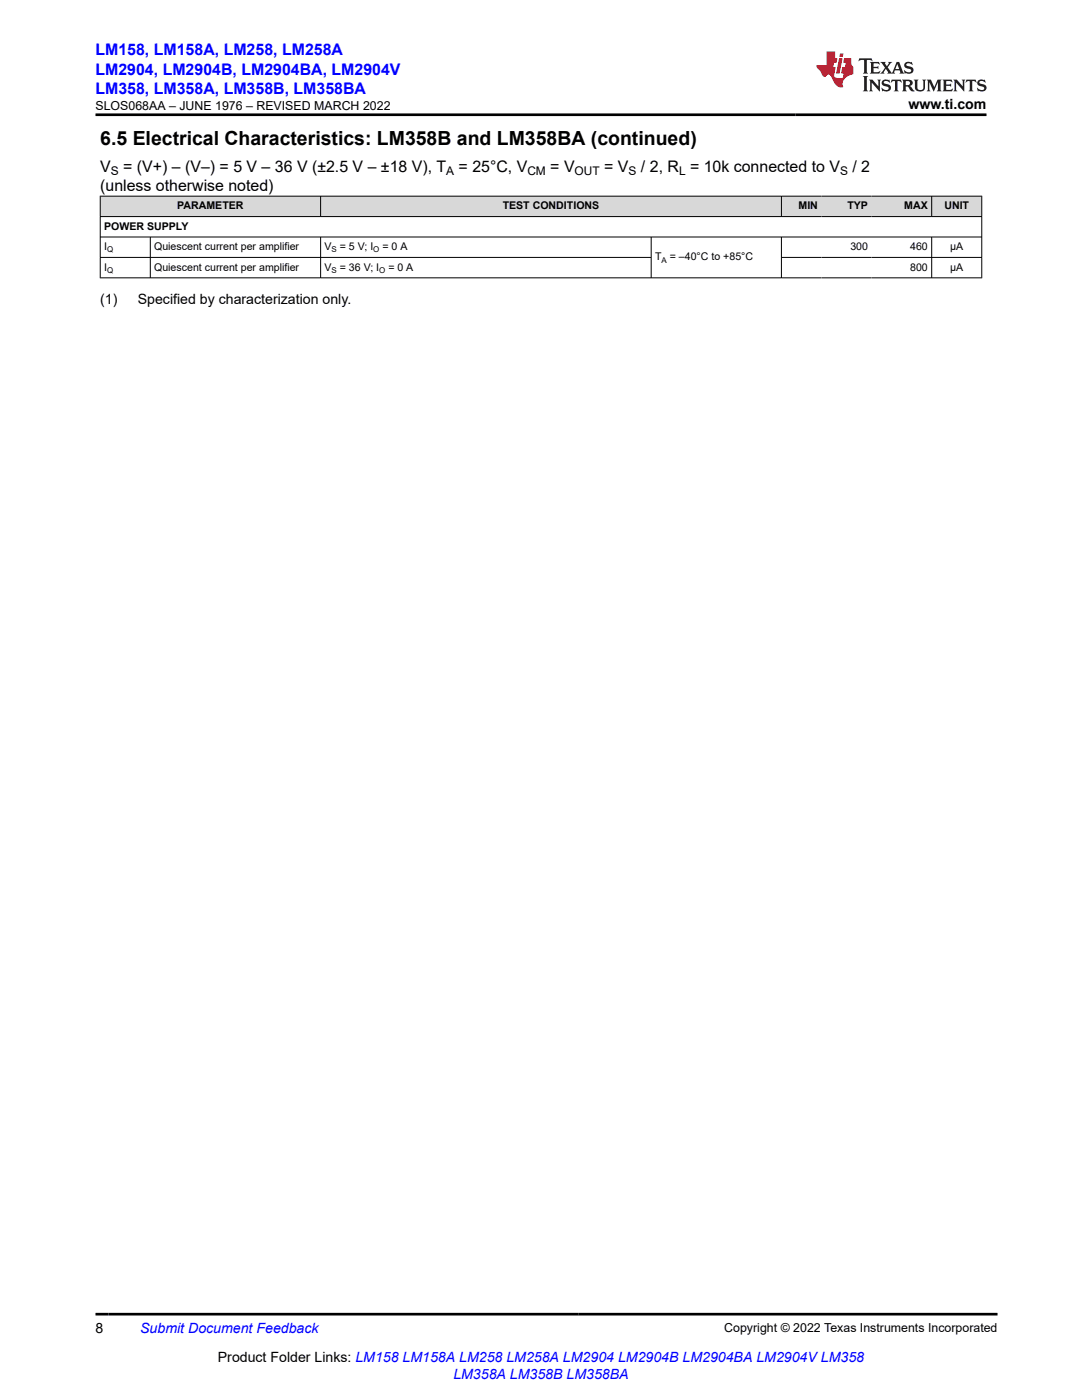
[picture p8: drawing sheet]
<svg xmlns="http://www.w3.org/2000/svg" width="216mm" height="279mm" viewBox="0 0 216 279" stroke-linecap="round" stroke-linejoin="round" font-family="sans-serif">
<defs><g id="words">
<text font-size="3.9" x="20" y="28.8">6.5 Electrical Characteristics: LM358B and LM358BA (continued)</text>
<g font-size="3.2" fill="#00f">
<text x="19" y="11.1">LM158, LM158A, LM258, LM258A</text>
<text x="19" y="14.9">LM2904, LM2904B, LM2904BA, LM2904V</text>
<text x="19" y="18.7">LM358, LM358A, LM358B, LM358BA</text>
</g>
<g font-size="3.2">
<text x="20" y="34.3">V</text>
<text x="24.6" y="34.3">= (V+) – (V–) = 5 V – 36 V (±2.5 V – ±18 V), T</text>
<text x="91.5" y="34.3">= 25°C, V</text>
<text x="109.8" y="34.3">= V</text>
<text x="120.6" y="34.3">= V</text>
<text x="127.9" y="34.3">/ 2, R = 10k connected to V</text>
<text x="170.1" y="34.3">/ 2</text>
<text x="20" y="38.1">(unless otherwise noted)</text>
</g>
<g font-size="2.8">
<text x="181.3" y="21.8">www.ti.com</text>
<text x="20" y="60.6">(1)</text>
<text x="27.5" y="60.6">Specified by characterization only.</text>
<text x="19" y="266.1">8</text>
<text x="43.5" y="271.7">Product Folder Links: LM158 LM158A LM258 LM258A LM2904 LM2904B LM2904BA LM2904V LM358</text>
</g>
<g font-size="2.8" fill="#00f">
<text x="28" y="266.1">Submit Document Feedback</text>
<text x="90.5" y="275.1">LM358A LM358B LM358BA</text>
</g>
<g font-size="2.5">
<text x="19.1" y="21.9">SLOS068AA – JUNE 1976 – REVISED MARCH 2022</text>
<text x="144.5" y="265.8">Copyright © 2022 Texas Instruments Incorporated</text>
</g>
<g font-size="2.4">
<text x="22.1" y="34.9">S</text>
<text x="89" y="34.9">A</text>
<text x="105.2" y="34.9">CM</text>
<text x="114.7" y="34.9">OUT</text>
<text x="125.4" y="34.9">S</text>
<text x="135.5" y="34.9">L</text>
<text x="167.6" y="34.9">S</text>
</g>
<g font-size="2.1">
<text x="35.4" y="41.8">PARAMETER</text>
<text x="100.3" y="41.8">TEST CONDITIONS</text>
<text x="159.3" y="41.8">MIN</text>
<text x="169.1" y="41.8">TYP</text>
<text x="180.4" y="41.8">MAX</text>
<text x="188.4" y="41.8">UNIT</text>
<text x="20.8" y="45.9">POWER SUPPLY</text>
<text x="20.8" y="49.9">I</text>
<text x="30.8" y="49.9">Quiescent current per amplifier</text>
<text x="64.7" y="49.9">V</text>
<text x="67.8" y="49.9">= 5 V; I</text>
<text x="76.3" y="49.9">= 0 A</text>
<text x="130.7" y="52">T</text>
<text x="133.6" y="52">= –40°C to +85°C</text>
<text x="169.7" y="49.9">300</text>
<text x="181.6" y="49.9">460</text>
<text x="189.6" y="49.9">µA</text>
<text x="20.8" y="54">I</text>
<text x="30.8" y="54">Quiescent current per amplifier</text>
<text x="64.7" y="54">V</text>
<text x="67.8" y="54">= 36 V; I</text>
<text x="77.5" y="54">= 0 A</text>
<text x="181.6" y="54">800</text>
<text x="189.6" y="54">µA</text>
</g>
<g font-size="1.6">
<text x="21.4" y="50.4">Q</text>
<text x="66.2" y="50.4">S</text>
<text x="74.5" y="50.4">O</text>
<text x="132" y="52.4">A</text>
<text x="21.4" y="54.4">Q</text>
<text x="66.2" y="54.4">S</text>
<text x="75.7" y="54.4">O</text>
</g>
</g></defs>
<g fill="#d8d8d8">
<path d="M20 39.1h175.9v4.1h-175.9z" fill-rule="evenodd"/>
<path d="M20.1 39.2h43.8v4h-43.8z" fill-rule="evenodd"/>
<path d="M64 39.2h91.9v4h-91.9z" fill-rule="evenodd"/>
<path d="M156 39.2h7.9v4h-7.9z" fill-rule="evenodd"/>
<path d="M163.9 39.2h10v4h-10z" fill-rule="evenodd"/>
<path d="M173.9 39.2h11.9v4h-11.9z" fill-rule="evenodd"/>
<path d="M186 39.2h9.8v4h-9.8z" fill-rule="evenodd"/>
</g>
<g fill="none" stroke="#000" stroke-width=".2">
<path d="M19.9 39.1h176.1M20 39.1v16.4M64 39.1v4.2M155.9 39.1v4.2M185.9 39.1v4.2M195.9 39.1v16.4M19.9 43.2h176.1M19.9 47.3h176.1M19.9 51.4h110.1M19.9 55.4h176.1M30 47.3v8.2M64 47.3v8.2"/>
<path d="M129.9 47.3v8.2M155.9 47.3v8.2M155.9 51.4h40.1M185.9 47.3v8.2"/>
</g>
<path d="M171.5 11.6l-.2 .6 .5-.2h.6v.1v2.2l-.2 .4h1l-.2-.4v-2.2v-.1h.5l.5 .2-.1-.6zM173.6 12.4l.2 .3v1.6l-.2 .4h1.9l.1-.6a1.08 1.08 0 0 1-1.3 .2v-.7h.6l.4 .2v-.7l-.4 .2h-.6v-.5l.2-.2a1 1 0 0 1 1 .3l-.1-.5zM175.7 12.4l.9 1.1-1 1.2h.9l-.2-.2 .5-.8 .4 .8-.2 .2h1.6l-.2-.2 .2-.5h.9l.1 .5-.1 .2h.9l-.2-.4-.8-1.9h-.5l-.9 2.1-.9-1.1 .9-1h-.8l.2 .2-.4 .6-.4-.6 .2-.2zM179 12.8l.4 1h-.7zM180.7 12.5a.65 .65 0 0 0-.2 .7 .65 .65 0 0 0 .6 .5l.6 .1 .1 .3a.79 .79 0 0 1-.7 .4 .79 .79 0 0 1-.7-.5l.1 .7 .2-.1a.93 .93 0 0 0 1.1 0 .93 .93 0 0 0 .4-.9 1.46 1.46 0 0 0-1.2-.6l-.1-.3a1.09 1.09 0 0 1 1.2 .2l-.2-.6-.1 .1-.5-.2zM172.2 15.2l.2 .4v2.2l-.2 .4h1l-.2-.4v-2.2l.2-.4zM173.4 15.9l.2 .4v1.5l-.2 .4h.8l-.3-.4 .1-1.3 1.6 1.8v-2l.2-.4h-.7l.1 .2 .1 1.1-1.2-1.3zM176.2 16a.65 .65 0 0 0-.2 .8 .65 .65 0 0 0 .6 .4l.6 .2 .1 .2a.79 .79 0 0 1-.7 .4 .79 .79 0 0 1-.7-.5l.1 .7 .2-.1a.93 .93 0 0 0 1.1 .1 .93 .93 0 0 0 .4-1 1.46 1.46 0 0 0-1.2-.5l-.1-.4a1.09 1.09 0 0 1 1.2 .2l-.1-.6-.2 .1-.5-.1zM177.9 15.9l-.1 .6a.63 .63 0 0 1 .8-.3v1.6l-.3 .4h1l-.2-.4v-1.6a.66 .66 0 0 1 .8 .3l-.1-.6zM180 15.9l.2 .4v1.5l-.2 .4h1l-.2-.2-.1-.7h.5l.1 .2a.79 .79 0 0 0 1.2 .6l-1-.9a.61 .61 0 0 0 .6-.6 .61 .61 0 0 0-.5-.7zM180.8 16.2h.1a.47 .47 0 0 1 .5 .1 .47 .47 0 0 1 .1 .5l-.1 .1-.7 .1zM182.3 15.9l.2 .2a2.27 2.27 0 0 0 .4 2 1.04 1.04 0 0 0 1.7-.7v-1.3l.2-.2h-.8l.2 .4v1.1a.6 .6 0 0 1-.6 .6 .6 .6 0 0 1-.6-.6v-1.1l.3-.4zM184.9 15.9l.2 .4v1.5l-.2 .4h.8l-.3-.4v-1.4l.9 1.9 .9-1.9v1.4l-.3 .4h1l-.2-.4v-1.5l.2-.4h-.8l-.7 1.5-.6-1.5zM188.1 15.9l.2 .4v1.5l-.2 .4h1.9l.1-.6a1.09 1.09 0 0 1-1.3 .2v-.7h.6l.4 .2v-.6l-.4 .2h-.6v-.6l.2-.1a1.01 1.01 0 0 1 1 .3l-.1-.6zM190.2 15.9l.3 .4v1.5l-.3 .4h.8l-.2-.4v-1.3l1.6 1.8v-2l.2-.4h-.7l.2 .2v1.1l-1.2-1.3zM192.8 15.9l-.1 .6a.63 .63 0 0 1 .8-.3v1.6l-.3 .4h1l-.2-.4v-1.6a.66 .66 0 0 1 .8 .3l-.1-.6zM195.2 16a.65 .65 0 0 0-.2 .8 .65 .65 0 0 0 .6 .4l.6 .2 .2 .2a.79 .79 0 0 1-.7 .4 .79 .79 0 0 1-.7-.5l.1 .7 .2-.1a.93 .93 0 0 0 1 .1 .93 .93 0 0 0 .5-1 1.46 1.46 0 0 0-1.3-.5v-.4a1.09 1.09 0 0 1 1.2 .2l-.2-.6-.2 .1-.5-.1z" fill="#231f20"/>
<path d="M164.9 10.3v2.7h-2l.1 .4 .8 1a.95 .95 0 0 0 1 .9 .59 .59 0 0 1 .5-.4 .59 .59 0 0 1 .5 .3l.4 .8a1.59 1.59 0 0 0 2.1 1.4 1.61 1.61 0 0 1 1-2.3l1-.3-.1-1.5a1.59 1.59 0 0 1-.3-1.7h-1.5l-.2 .9h.6l-.2 .9h-.5l-.2 .9v.3l.4 .1-.1 .9h-.7a.73 .73 0 0 1-1-.7l.3-1.5h-.5l.1-.9h.5l.2-.9h-.5v-1.3zM167.4 11.6l-.6 3.1h.7l.6-3.1zM167.6 10.7l-.1 .6h.7l.1-.6z" fill="#ed1c24"/>
<path d="M19 22.9h177.8M19 262.3h180" fill="none" stroke="#000" stroke-width=".53"/>
<use href="#words"/>
</svg>
